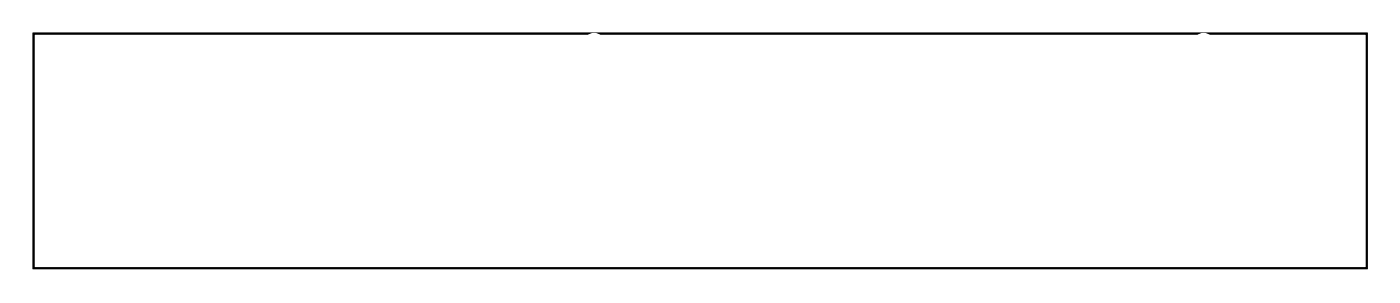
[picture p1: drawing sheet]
<svg xmlns="http://www.w3.org/2000/svg" width="152mm" height="33mm" viewBox="0 0 152 33" stroke-linecap="round" stroke-linejoin="round" font-family="sans-serif">
<path d="M3.6 3.6h144.5v25.4h-144.5z" fill="none" stroke="#000" stroke-width=".2"/>
<path d="M3.6 3.6v25.4h144.5v-25.4zM3.6 3.6h144.5v25.4h-144.5z" fill="#000"/>
<circle cx="28.8" cy="13.5" r=".72" fill="#fff"/>
<circle cx="28.8" cy="13.5" r=".72" fill="none" stroke="#fff" stroke-width=".69" stroke-linecap="butt"/>
<path d="M27.9 12.6v1.9h1.9v-1.9zM28.3 13.5a.5 .5 0 0 1 1 0 .5 .5 0 0 1-1 0z" fill="#fff"/>
<g fill="none" stroke="#fff" stroke-width=".25">
<path d="M27.9 12.6h1.9v1.9h-1.9z"/>
<circle cx="28.8" cy="13.5" r=".5"/>
</g>
<circle cx="28.8" cy="11" r=".72" fill="#fff"/>
<circle cx="28.8" cy="11" r=".72" fill="none" stroke="#fff" stroke-width=".69" stroke-linecap="butt"/>
<circle cx="28.8" cy="8.5" r=".72" fill="#fff"/>
<circle cx="28.8" cy="8.5" r=".72" fill="none" stroke="#fff" stroke-width=".69" stroke-linecap="butt"/>
<circle cx="33.9" cy="8.5" r=".59" fill="#fff"/>
<circle cx="33.9" cy="8.5" r=".59" fill="none" stroke="#fff" stroke-width=".73" stroke-linecap="butt"/>
<path d="M33.1 7.6v1.7h1.6v-1.7zM33.5 8.5a.35 .35 0 0 1 .7 0 .35 .35 0 0 1-.7 0z" fill="#fff"/>
<g fill="none" stroke="#fff" stroke-width=".25">
<path d="M33.1 7.6h1.6v1.7h-1.6z"/>
<circle cx="33.9" cy="8.5" r=".35"/>
</g>
<circle cx="33.9" cy="5.9" r=".59" fill="#fff"/>
<circle cx="33.9" cy="5.9" r=".59" fill="none" stroke="#fff" stroke-width=".73" stroke-linecap="butt"/>
<circle cx="25" cy="13.5" r=".64" fill="#fff"/>
<circle cx="25" cy="13.5" r=".64" fill="none" stroke="#fff" stroke-width=".76" stroke-linecap="butt"/>
<circle cx="25" cy="8.5" r=".64" fill="#fff"/>
<circle cx="25" cy="8.5" r=".64" fill="none" stroke="#fff" stroke-width=".76" stroke-linecap="butt"/>
<circle cx="58" cy="22.4" r=".7" fill="#fff"/>
<circle cx="58" cy="22.4" r=".7" fill="none" stroke="#fff" stroke-width=".76" stroke-linecap="butt"/>
<circle cx="75.8" cy="25" r=".7" fill="#fff"/>
<circle cx="75.8" cy="25" r=".7" fill="none" stroke="#fff" stroke-width=".76" stroke-linecap="butt"/>
<circle cx="98.7" cy="17.3" r=".7" fill="#fff"/>
<circle cx="98.7" cy="17.3" r=".7" fill="none" stroke="#fff" stroke-width=".76" stroke-linecap="butt"/>
<circle cx="108.8" cy="19.9" r=".7" fill="#fff"/>
<circle cx="108.8" cy="19.9" r=".7" fill="none" stroke="#fff" stroke-width=".76" stroke-linecap="butt"/>
<circle cx="52.9" cy="27.5" r=".7" fill="#fff"/>
<circle cx="52.9" cy="27.5" r=".7" fill="none" stroke="#fff" stroke-width=".76" stroke-linecap="butt"/>
<circle cx="124.1" cy="27.5" r=".7" fill="#fff"/>
<circle cx="124.1" cy="27.5" r=".7" fill="none" stroke="#fff" stroke-width=".76" stroke-linecap="butt"/>
<circle cx="72" cy="7.2" r=".7" fill="#fff"/>
<circle cx="72" cy="7.2" r=".7" fill="none" stroke="#fff" stroke-width=".76" stroke-linecap="butt"/>
<circle cx="64.4" cy="7.2" r=".7" fill="#fff"/>
<circle cx="64.4" cy="7.2" r=".7" fill="none" stroke="#fff" stroke-width=".76" stroke-linecap="butt"/>
<circle cx="122.8" cy="9.7" r=".7" fill="#fff"/>
<circle cx="122.8" cy="9.7" r=".7" fill="none" stroke="#fff" stroke-width=".76" stroke-linecap="butt"/>
<circle cx="125.3" cy="14.8" r=".7" fill="#fff"/>
<circle cx="125.3" cy="14.8" r=".7" fill="none" stroke="#fff" stroke-width=".76" stroke-linecap="butt"/>
<circle cx="36.4" cy="19.9" r=".7" fill="#fff"/>
<circle cx="36.4" cy="19.9" r=".7" fill="none" stroke="#fff" stroke-width=".76" stroke-linecap="butt"/>
<circle cx="42.8" cy="22.4" r=".7" fill="#fff"/>
<circle cx="42.8" cy="22.4" r=".7" fill="none" stroke="#fff" stroke-width=".76" stroke-linecap="butt"/>
<circle cx="52.9" cy="12.3" r=".7" fill="#fff"/>
<circle cx="52.9" cy="12.3" r=".7" fill="none" stroke="#fff" stroke-width=".76" stroke-linecap="butt"/>
<circle cx="64.4" cy="4.6" r=".7" fill="#fff"/>
<circle cx="64.4" cy="4.6" r=".7" fill="none" stroke="#fff" stroke-width=".76" stroke-linecap="butt"/>
<circle cx="130.4" cy="4.6" r=".7" fill="#fff"/>
<circle cx="130.4" cy="4.6" r=".7" fill="none" stroke="#fff" stroke-width=".76" stroke-linecap="butt"/>
<circle cx="88.5" cy="7.2" r=".64" fill="#fff"/>
<circle cx="88.5" cy="7.2" r=".64" fill="none" stroke="#fff" stroke-width=".76"/>
<circle cx="88.5" cy="9.7" r=".64" fill="#fff"/>
<circle cx="88.5" cy="9.7" r=".64" fill="none" stroke="#fff" stroke-width=".76"/>
<circle cx="88.5" cy="12.3" r=".64" fill="#fff"/>
<circle cx="88.5" cy="12.3" r=".64" fill="none" stroke="#fff" stroke-width=".76"/>
<circle cx="88.5" cy="14.8" r=".64" fill="#fff"/>
<circle cx="88.5" cy="14.8" r=".64" fill="none" stroke="#fff" stroke-width=".76"/>
<circle cx="88.5" cy="17.3" r=".64" fill="#fff"/>
<circle cx="88.5" cy="17.3" r=".64" fill="none" stroke="#fff" stroke-width=".76"/>
<circle cx="88.5" cy="19.9" r=".64" fill="#fff"/>
<circle cx="88.5" cy="19.9" r=".64" fill="none" stroke="#fff" stroke-width=".76"/>
<circle cx="88.5" cy="22.4" r=".64" fill="#fff"/>
<circle cx="88.5" cy="22.4" r=".64" fill="none" stroke="#fff" stroke-width=".76"/>
<circle cx="113.9" cy="7.2" r=".64" fill="#fff"/>
<circle cx="113.9" cy="7.2" r=".64" fill="none" stroke="#fff" stroke-width=".76"/>
<circle cx="113.9" cy="9.7" r=".64" fill="#fff"/>
<circle cx="113.9" cy="9.7" r=".64" fill="none" stroke="#fff" stroke-width=".76"/>
<circle cx="113.9" cy="12.3" r=".64" fill="#fff"/>
<circle cx="113.9" cy="12.3" r=".64" fill="none" stroke="#fff" stroke-width=".76"/>
<circle cx="113.9" cy="14.8" r=".64" fill="#fff"/>
<circle cx="113.9" cy="14.8" r=".64" fill="none" stroke="#fff" stroke-width=".76"/>
<circle cx="113.9" cy="17.3" r=".64" fill="#fff"/>
<circle cx="113.9" cy="17.3" r=".64" fill="none" stroke="#fff" stroke-width=".76"/>
<circle cx="113.9" cy="19.9" r=".64" fill="#fff"/>
<circle cx="113.9" cy="19.9" r=".64" fill="none" stroke="#fff" stroke-width=".76"/>
<circle cx="113.9" cy="22.4" r=".64" fill="#fff"/>
<circle cx="113.9" cy="22.4" r=".64" fill="none" stroke="#fff" stroke-width=".76"/>
<circle cx="113.9" cy="24.9" r=".64" fill="#fff"/>
<circle cx="113.9" cy="24.9" r=".64" fill="none" stroke="#fff" stroke-width=".76"/>
<circle cx="93.6" cy="25" r=".64" fill="#fff"/>
<circle cx="93.6" cy="25" r=".64" fill="none" stroke="#fff" stroke-width=".76"/>
<circle cx="93.6" cy="22.4" r=".64" fill="#fff"/>
<circle cx="93.6" cy="22.4" r=".64" fill="none" stroke="#fff" stroke-width=".76"/>
<circle cx="93.6" cy="19.9" r=".64" fill="#fff"/>
<circle cx="93.6" cy="19.9" r=".64" fill="none" stroke="#fff" stroke-width=".76"/>
<circle cx="93.6" cy="17.3" r=".64" fill="#fff"/>
<circle cx="93.6" cy="17.3" r=".64" fill="none" stroke="#fff" stroke-width=".76"/>
<circle cx="93.6" cy="14.8" r=".64" fill="#fff"/>
<circle cx="93.6" cy="14.8" r=".64" fill="none" stroke="#fff" stroke-width=".76"/>
<circle cx="93.6" cy="12.3" r=".64" fill="#fff"/>
<circle cx="93.6" cy="12.3" r=".64" fill="none" stroke="#fff" stroke-width=".76"/>
<circle cx="93.6" cy="9.7" r=".64" fill="#fff"/>
<circle cx="93.6" cy="9.7" r=".64" fill="none" stroke="#fff" stroke-width=".76"/>
<circle cx="93.6" cy="7.2" r=".64" fill="#fff"/>
<circle cx="93.6" cy="7.2" r=".64" fill="none" stroke="#fff" stroke-width=".76"/>
<circle cx="145.7" cy="16.1" r="1.6" fill="#fff"/>
<circle cx="145.7" cy="16.1" r="1.6" fill="none" stroke="#fff" stroke-width=".25"/>
<circle cx="6" cy="17.3" r="1.6" fill="#fff"/>
<circle cx="6" cy="17.3" r="1.6" fill="none" stroke="#fff" stroke-width=".25"/>
<circle cx="127.9" cy="7.2" r=".64" fill="#fff"/>
<circle cx="127.9" cy="7.2" r=".64" fill="none" stroke="#fff" stroke-width=".76"/>
<circle cx="127.9" cy="9.7" r=".64" fill="#fff"/>
<circle cx="127.9" cy="9.7" r=".64" fill="none" stroke="#fff" stroke-width=".76"/>
<circle cx="127.9" cy="12.3" r=".64" fill="#fff"/>
<circle cx="127.9" cy="12.3" r=".64" fill="none" stroke="#fff" stroke-width=".76"/>
<circle cx="131.7" cy="7.2" r=".7" fill="#fff"/>
<circle cx="131.7" cy="7.2" r=".7" fill="none" stroke="#fff" stroke-width=".76" stroke-linecap="butt"/>
<circle cx="131.7" cy="17.3" r=".7" fill="#fff"/>
<circle cx="131.7" cy="17.3" r=".7" fill="none" stroke="#fff" stroke-width=".76" stroke-linecap="butt"/>
<circle cx="129.1" cy="26.2" r=".7" fill="#fff"/>
<circle cx="129.1" cy="26.2" r=".7" fill="none" stroke="#fff" stroke-width=".76" stroke-linecap="butt"/>
<circle cx="129.1" cy="16.1" r=".7" fill="#fff"/>
<circle cx="129.1" cy="16.1" r=".7" fill="none" stroke="#fff" stroke-width=".76" stroke-linecap="butt"/>
<circle cx="125.3" cy="7.2" r=".7" fill="#fff"/>
<circle cx="125.3" cy="7.2" r=".7" fill="none" stroke="#fff" stroke-width=".76" stroke-linecap="butt"/>
<circle cx="125.3" cy="17.3" r=".7" fill="#fff"/>
<circle cx="125.3" cy="17.3" r=".7" fill="none" stroke="#fff" stroke-width=".76" stroke-linecap="butt"/>
<circle cx="65.6" cy="9.7" r=".7" fill="#fff"/>
<circle cx="65.6" cy="9.7" r=".7" fill="none" stroke="#fff" stroke-width=".63" stroke-linecap="butt"/>
<circle cx="60.6" cy="25" r=".7" fill="#fff"/>
<circle cx="60.6" cy="25" r=".7" fill="none" stroke="#fff" stroke-width=".63" stroke-linecap="butt"/>
<circle cx="40.2" cy="25" r=".7" fill="#fff"/>
<circle cx="40.2" cy="25" r=".7" fill="none" stroke="#fff" stroke-width=".63" stroke-linecap="butt"/>
<circle cx="45.3" cy="9.7" r=".7" fill="#fff"/>
<circle cx="45.3" cy="9.7" r=".7" fill="none" stroke="#fff" stroke-width=".63" stroke-linecap="butt"/>
<circle cx="50.4" cy="25" r=".7" fill="#fff"/>
<circle cx="50.4" cy="25" r=".7" fill="none" stroke="#fff" stroke-width=".63" stroke-linecap="butt"/>
<circle cx="55.5" cy="12.3" r=".69" fill="#fff"/>
<circle cx="55.5" cy="12.3" r=".69" fill="none" stroke="#fff" stroke-width=".64" stroke-linecap="butt"/>
<circle cx="55.5" cy="9.7" r=".7" fill="#fff"/>
<circle cx="55.5" cy="9.7" r=".7" fill="none" stroke="#fff" stroke-width=".63" stroke-linecap="butt"/>
<circle cx="45.3" cy="25" r=".7" fill="#fff"/>
<circle cx="45.3" cy="25" r=".7" fill="none" stroke="#fff" stroke-width=".63" stroke-linecap="butt"/>
<circle cx="55.5" cy="25" r=".7" fill="#fff"/>
<circle cx="55.5" cy="25" r=".7" fill="none" stroke="#fff" stroke-width=".63" stroke-linecap="butt"/>
<circle cx="65.6" cy="25" r=".7" fill="#fff"/>
<circle cx="65.6" cy="25" r=".7" fill="none" stroke="#fff" stroke-width=".63" stroke-linecap="butt"/>
<circle cx="40.2" cy="9.7" r=".7" fill="#fff"/>
<circle cx="40.2" cy="9.7" r=".7" fill="none" stroke="#fff" stroke-width=".63" stroke-linecap="butt"/>
<circle cx="50.4" cy="9.7" r=".7" fill="#fff"/>
<circle cx="50.4" cy="9.7" r=".7" fill="none" stroke="#fff" stroke-width=".63" stroke-linecap="butt"/>
<circle cx="60.6" cy="9.7" r=".7" fill="#fff"/>
<circle cx="60.6" cy="9.7" r=".7" fill="none" stroke="#fff" stroke-width=".63" stroke-linecap="butt"/>
<circle cx="42.8" cy="25" r=".7" fill="#fff"/>
<circle cx="42.8" cy="25" r=".7" fill="none" stroke="#fff" stroke-width=".63" stroke-linecap="butt"/>
<circle cx="47.9" cy="25" r=".7" fill="#fff"/>
<circle cx="47.9" cy="25" r=".7" fill="none" stroke="#fff" stroke-width=".63" stroke-linecap="butt"/>
<circle cx="52.9" cy="25" r=".7" fill="#fff"/>
<circle cx="52.9" cy="25" r=".7" fill="none" stroke="#fff" stroke-width=".63" stroke-linecap="butt"/>
<circle cx="58" cy="25" r=".7" fill="#fff"/>
<circle cx="58" cy="25" r=".7" fill="none" stroke="#fff" stroke-width=".63" stroke-linecap="butt"/>
<circle cx="63.1" cy="25" r=".7" fill="#fff"/>
<circle cx="63.1" cy="25" r=".7" fill="none" stroke="#fff" stroke-width=".63" stroke-linecap="butt"/>
<circle cx="68.2" cy="25" r=".7" fill="#fff"/>
<circle cx="68.2" cy="25" r=".7" fill="none" stroke="#fff" stroke-width=".63" stroke-linecap="butt"/>
<circle cx="58" cy="12.3" r=".69" fill="#fff"/>
<circle cx="58" cy="12.3" r=".69" fill="none" stroke="#fff" stroke-width=".64" stroke-linecap="butt"/>
<circle cx="42.8" cy="9.7" r=".7" fill="#fff"/>
<circle cx="42.8" cy="9.7" r=".7" fill="none" stroke="#fff" stroke-width=".63" stroke-linecap="butt"/>
<circle cx="47.9" cy="9.7" r=".7" fill="#fff"/>
<circle cx="47.9" cy="9.7" r=".7" fill="none" stroke="#fff" stroke-width=".63" stroke-linecap="butt"/>
<circle cx="52.9" cy="9.7" r=".7" fill="#fff"/>
<circle cx="52.9" cy="9.7" r=".7" fill="none" stroke="#fff" stroke-width=".63" stroke-linecap="butt"/>
<circle cx="58" cy="9.7" r=".7" fill="#fff"/>
<circle cx="58" cy="9.7" r=".7" fill="none" stroke="#fff" stroke-width=".63" stroke-linecap="butt"/>
<circle cx="63.1" cy="9.7" r=".7" fill="#fff"/>
<circle cx="63.1" cy="9.7" r=".7" fill="none" stroke="#fff" stroke-width=".63" stroke-linecap="butt"/>
<circle cx="68.2" cy="9.7" r=".7" fill="#fff"/>
<circle cx="68.2" cy="9.7" r=".7" fill="none" stroke="#fff" stroke-width=".63" stroke-linecap="butt"/>
<circle cx="122.8" cy="14.8" r=".7" fill="#fff"/>
<circle cx="122.8" cy="14.8" r=".7" fill="none" stroke="#fff" stroke-width=".76" stroke-linecap="butt"/>
<circle cx="122.8" cy="25" r=".7" fill="#fff"/>
<circle cx="122.8" cy="25" r=".7" fill="none" stroke="#fff" stroke-width=".76" stroke-linecap="butt"/>
<path d="M16.6 20.4h1.5v1.5h-1.5z" fill="#fff"/>
<path d="M16.6 20.4h1.5v1.5h-1.5z" fill="none" stroke="#fff" stroke-width=".76" stroke-linecap="butt"/>
<circle cx="17.4" cy="21.2" r=".76" fill="#fff"/>
<circle cx="17.4" cy="21.2" r=".76" fill="none" stroke="#fff" stroke-width=".76" stroke-linecap="butt"/>
<circle cx="17.4" cy="26.2" r=".76" fill="#fff"/>
<circle cx="17.4" cy="26.2" r=".76" fill="none" stroke="#fff" stroke-width=".76" stroke-linecap="butt"/>
<path d="M16.6 6.4h1.5v1.5h-1.5z" fill="#fff"/>
<path d="M16.6 6.4h1.5v1.5h-1.5z" fill="none" stroke="#fff" stroke-width=".76" stroke-linecap="butt"/>
<circle cx="17.4" cy="7.2" r=".76" fill="#fff"/>
<circle cx="17.4" cy="7.2" r=".76" fill="none" stroke="#fff" stroke-width=".76" stroke-linecap="butt"/>
<circle cx="17.4" cy="12.2" r=".76" fill="#fff"/>
<circle cx="17.4" cy="12.2" r=".76" fill="none" stroke="#fff" stroke-width=".76" stroke-linecap="butt"/>
<path d="M138.5 19.1h1.6v1.5h-1.6z" fill="#fff"/>
<path d="M138.5 19.1h1.6v1.5h-1.6z" fill="none" stroke="#fff" stroke-width=".76" stroke-linecap="butt"/>
<circle cx="139.3" cy="19.9" r=".76" fill="#fff"/>
<circle cx="139.3" cy="19.9" r=".76" fill="none" stroke="#fff" stroke-width=".76" stroke-linecap="butt"/>
<circle cx="139.3" cy="24.9" r=".76" fill="#fff"/>
<circle cx="139.3" cy="24.9" r=".76" fill="none" stroke="#fff" stroke-width=".76" stroke-linecap="butt"/>
<path d="M138.5 6.4h1.6v1.5h-1.6z" fill="#fff"/>
<path d="M138.5 6.4h1.6v1.5h-1.6z" fill="none" stroke="#fff" stroke-width=".76" stroke-linecap="butt"/>
<circle cx="139.3" cy="7.2" r=".76" fill="#fff"/>
<circle cx="139.3" cy="7.2" r=".76" fill="none" stroke="#fff" stroke-width=".76" stroke-linecap="butt"/>
<circle cx="139.3" cy="12.2" r=".76" fill="#fff"/>
<circle cx="139.3" cy="12.2" r=".76" fill="none" stroke="#fff" stroke-width=".76" stroke-linecap="butt"/>
<circle cx="28.8" cy="19.7" r=".69" fill="#fff"/>
<circle cx="28.8" cy="19.7" r=".69" fill="none" stroke="#fff" stroke-width=".74" stroke-linecap="butt"/>
<circle cx="28.8" cy="26.2" r=".69" fill="#fff"/>
<circle cx="28.8" cy="26.2" r=".69" fill="none" stroke="#fff" stroke-width=".74" stroke-linecap="butt"/>
<circle cx="126.6" cy="26.2" r=".64" fill="#fff"/>
<circle cx="126.6" cy="26.2" r=".64" fill="none" stroke="#fff" stroke-width=".76"/>
<circle cx="126.6" cy="23.7" r=".64" fill="#fff"/>
<circle cx="126.6" cy="23.7" r=".64" fill="none" stroke="#fff" stroke-width=".76"/>
<circle cx="126.6" cy="21.2" r=".64" fill="#fff"/>
<circle cx="126.6" cy="21.2" r=".64" fill="none" stroke="#fff" stroke-width=".76"/>
<circle cx="119" cy="19.9" r=".6" fill="#fff"/>
<circle cx="119" cy="19.9" r=".6" fill="none" stroke="#fff" stroke-width=".65" stroke-linecap="butt"/>
<path d="M118.4 19.3h1.2v1.2h-1.2z" fill="#fff"/>
<path d="M118.4 19.3h1.2v1.2h-1.2z" fill="none" stroke="#fff" stroke-width=".65" stroke-linecap="butt"/>
<circle cx="119" cy="22.4" r=".6" fill="#fff"/>
<circle cx="119" cy="22.4" r=".6" fill="none" stroke="#fff" stroke-width=".65" stroke-linecap="butt"/>
<circle cx="119" cy="7.2" r=".6" fill="#fff"/>
<circle cx="119" cy="7.2" r=".6" fill="none" stroke="#fff" stroke-width=".65" stroke-linecap="butt"/>
<path d="M118.4 6.6h1.2v1.2h-1.2z" fill="#fff"/>
<path d="M118.4 6.6h1.2v1.2h-1.2z" fill="none" stroke="#fff" stroke-width=".65" stroke-linecap="butt"/>
<circle cx="119" cy="9.7" r=".6" fill="#fff"/>
<circle cx="119" cy="9.7" r=".6" fill="none" stroke="#fff" stroke-width=".65" stroke-linecap="butt"/>
</svg>
